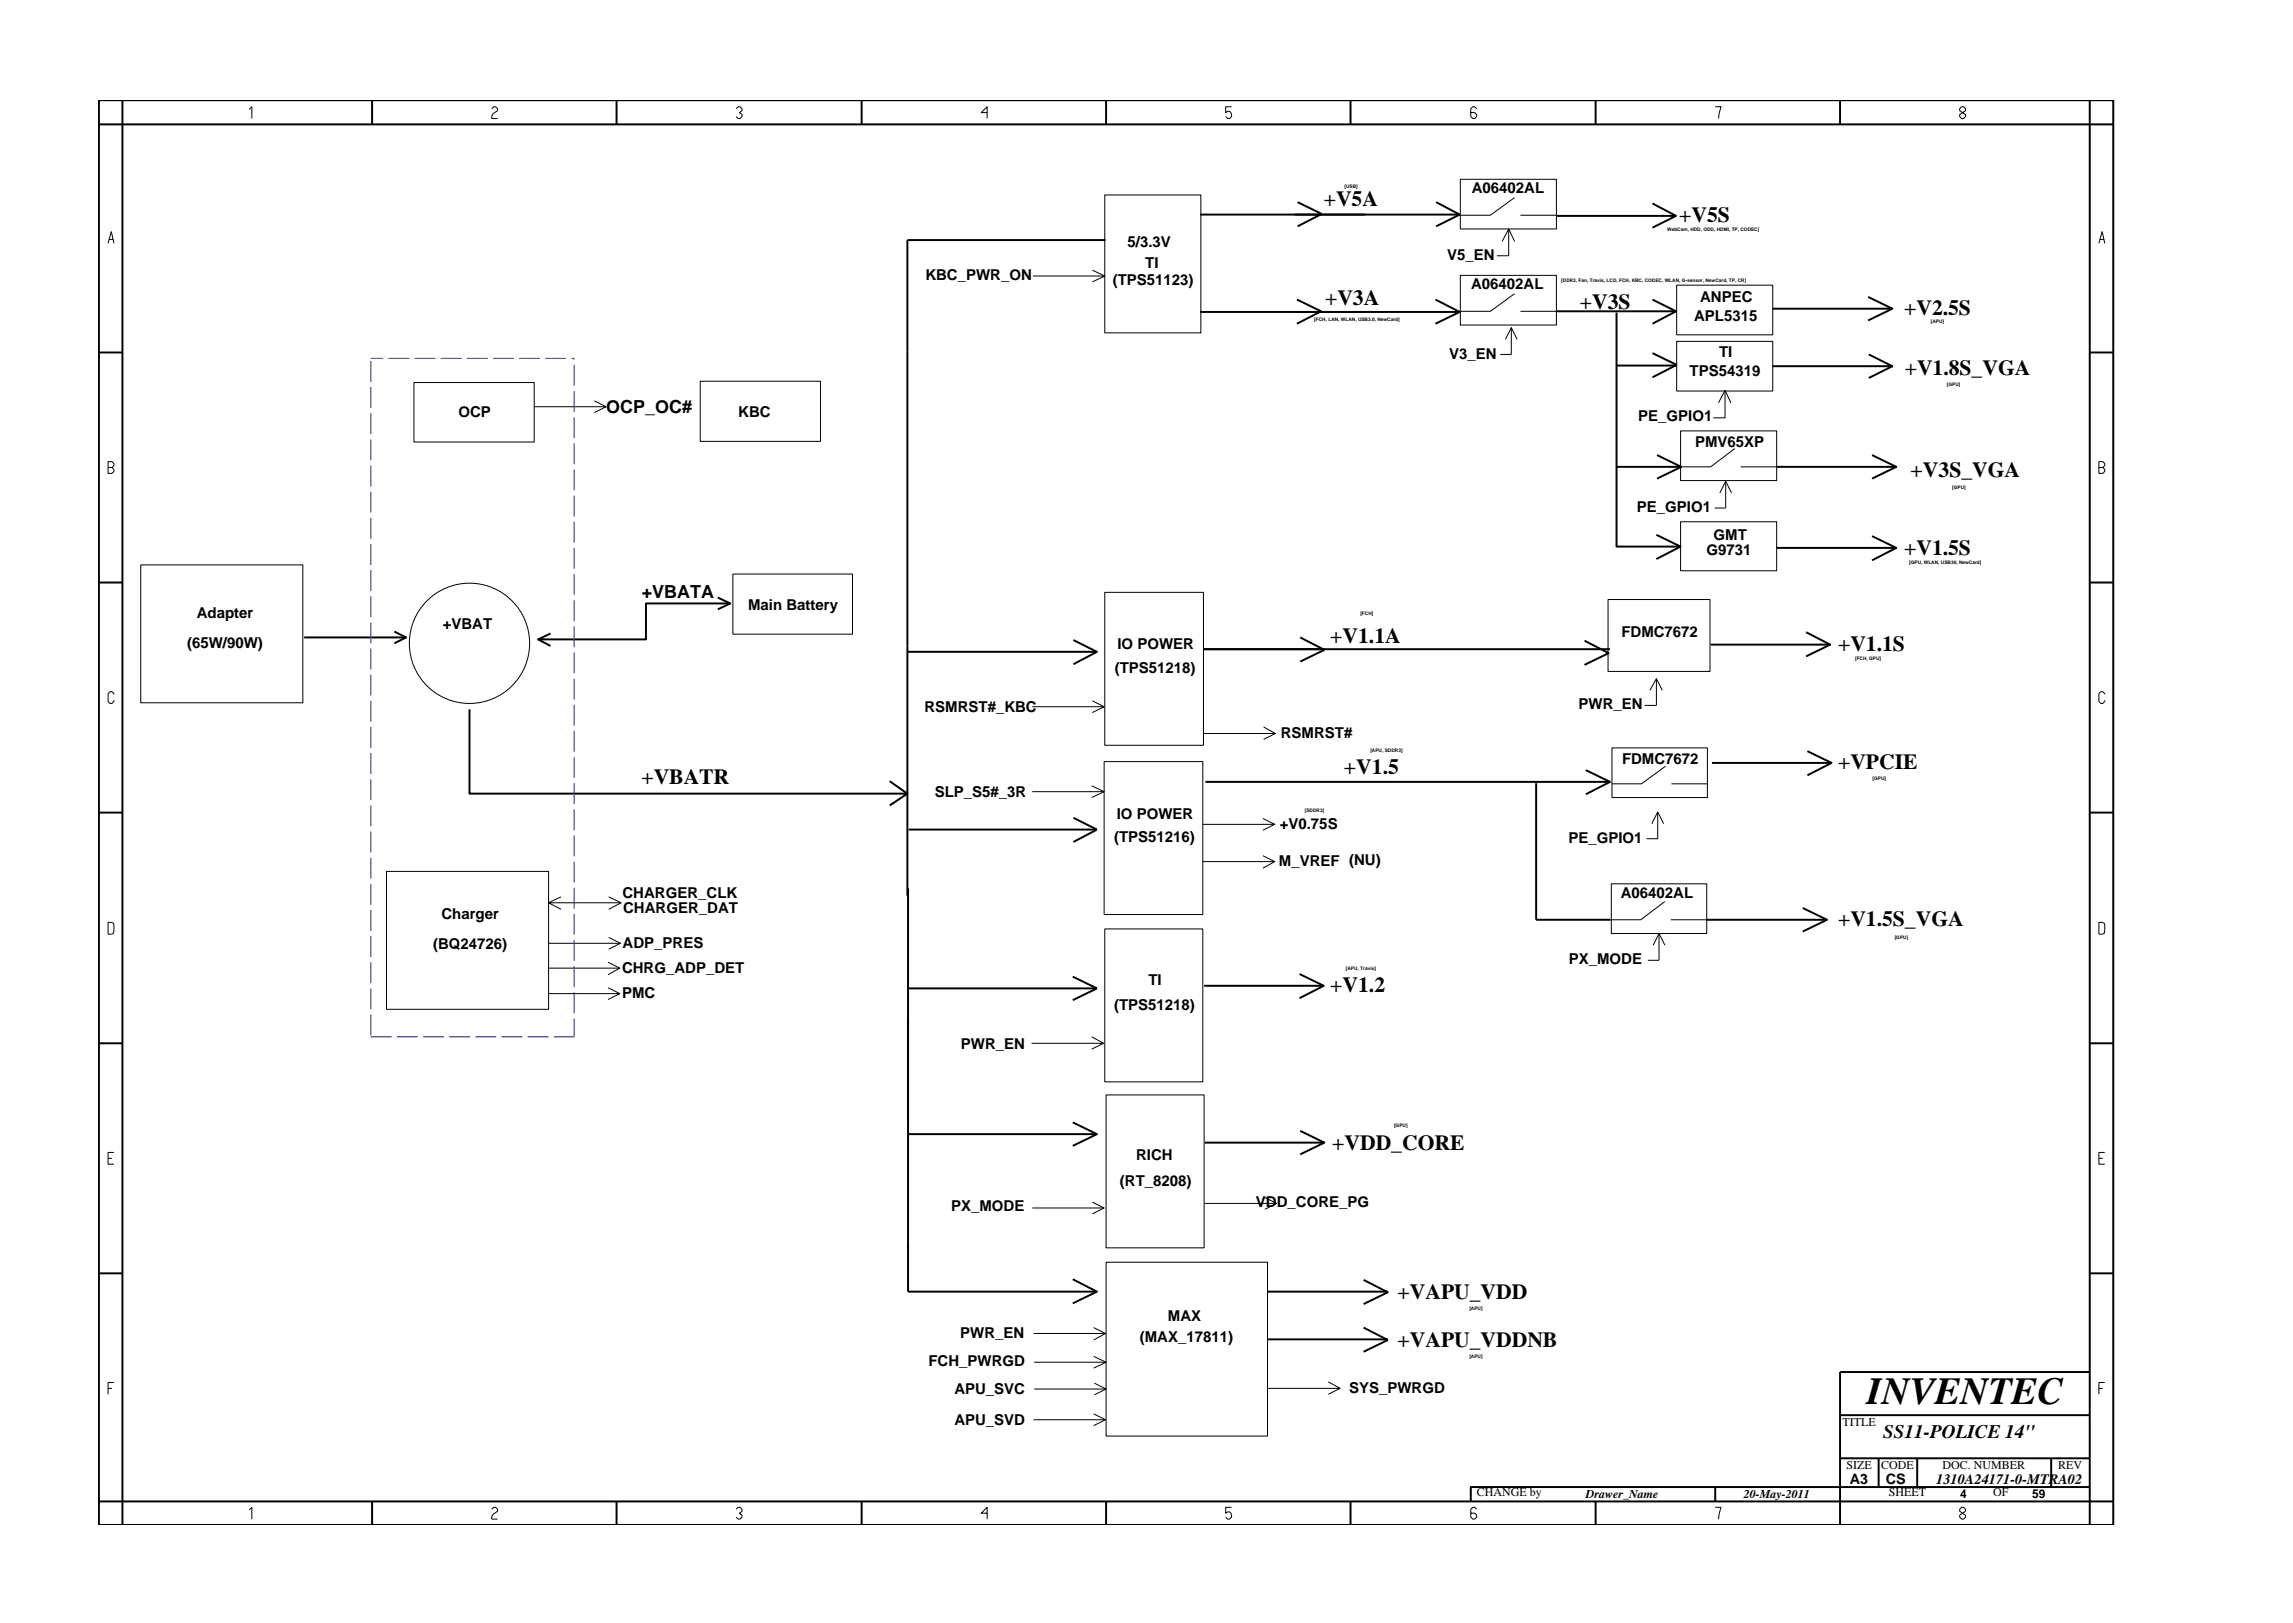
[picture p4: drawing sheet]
<svg xmlns="http://www.w3.org/2000/svg" width="297mm" height="210mm" viewBox="0 0 297 210" stroke-linecap="round" stroke-linejoin="round" font-family="sans-serif">
<defs><g id="words">
<text font-size="5" x="241.8" y="181.9">INVENTEC</text>
<g font-size="2.8">
<text x="171.5" y="26.7">+V5A</text>
<text x="217.5" y="28.8">+V5S</text>
<text x="171.6" y="39.6">+V3A</text>
<text x="204.7" y="40">+V3S</text>
<text x="246.7" y="40.8">+V2.5S</text>
<text x="246.7" y="48.6">+V1.8S_VGA</text>
<text x="247.5" y="61.8">+V3S_VGA</text>
<text x="246.7" y="71.9">+V1.5S</text>
<text x="172.3" y="83.3">+V1.1A</text>
<text x="238.1" y="84.4">+V1.1S</text>
<text x="83.1" y="101.6">+VBATR</text>
<text x="174.1" y="100.3">+V1.5</text>
<text x="238.1" y="99.7">+VPCIE</text>
<text x="238.1" y="119.9">+V1.5S_VGA</text>
<text x="172.3" y="128.5">+V1.2</text>
<text x="172.6" y="149">+VDD_CORE</text>
<text x="181" y="168.3">+VAPU_VDD</text>
<text x="181" y="174.4">+VAPU_VDDNB</text>
</g>
<text font-size="2.5" x="244" y="186.3">SS11-POLICE 14&quot;</text>
<g font-size="2.3">
<text x="78.5" y="53.5">OCP_OC#</text>
<text x="83.1" y="77.5">+VBATA</text>
</g>
<g font-size="1.9">
<text x="190.7" y="25">A06402AL</text>
<text x="146.1" y="32">5/3.3V</text>
<text x="148.3" y="34.8">TI</text>
<text x="187.5" y="33.7">V5_EN</text>
<text x="119.9" y="36.3">KBC_PWR_ON</text>
<text x="144.1" y="37">(TPS51123)</text>
<text x="190.6" y="37.5">A06402AL</text>
<text x="219.4" y="41.5">APL5315</text>
<text x="220.2" y="39.1">ANPEC</text>
<text x="187.7" y="46.5">V3_EN</text>
<text x="222.7" y="46.3">TI</text>
<text x="59.4" y="54">OCP</text>
<text x="218.9" y="48.7">TPS54319</text>
<text x="95.6" y="54.1">KBC</text>
<text x="212.2" y="54.6">PE_GPIO1</text>
<text x="219.6" y="57.9">PMV65XP</text>
<text x="212.1" y="66.4">PE_GPIO1</text>
<text x="221.1" y="71.9">G9731</text>
<text x="222" y="69.9">GMT</text>
<text x="24.2" y="84">(65W/90W)</text>
<text x="25.5" y="80.1">Adapter</text>
<text x="57.4" y="81.4">+VBAT</text>
<text x="96.9" y="79">Main Battery</text>
<text x="210" y="82.5">FDMC7672</text>
<text x="144.4" y="87.2">(TPS51218)</text>
<text x="144.8" y="84.1">IO POWER</text>
<text x="119.7" y="92.3">RSMRST#_KBC</text>
<text x="165.9" y="95.6">RSMRST#</text>
<text x="204.5" y="91.8">PWR_EN</text>
<text x="210.1" y="98.9">FDMC7672</text>
<text x="121.1" y="103.3">SLP_S5#_3R</text>
<text x="144.7" y="106.1">IO POWER</text>
<text x="165.8" y="107.3">+V0.75S</text>
<text x="144.3" y="109.1">(TPS51216)</text>
<text x="165.7" y="112.2">M_VREF (NU)</text>
<text x="203.2" y="109.2">PE_GPIO1</text>
<text x="57.2" y="119">Charger</text>
<text x="80.6" y="116.4">CHARGER_CLK</text>
<text x="80.7" y="118.3">CHARGER_DAT</text>
<text x="210" y="116.4">A06402AL</text>
<text x="56.1" y="122.9">(BQ24726)</text>
<text x="80.6" y="122.8">ADP_PRES</text>
<text x="203.2" y="124.9">PX_MODE</text>
<text x="80.6" y="126">CHRG_ADP_DET</text>
<text x="80.6" y="129.3">PMC</text>
<text x="144.3" y="130.8">(TPS51218)</text>
<text x="148.8" y="127.7">TI</text>
<text x="124.5" y="135.9">PWR_EN</text>
<text x="145.1" y="153.6">(RT_8208)</text>
<text x="147.2" y="150.3">RICH</text>
<text x="123.2" y="156.9">PX_MODE</text>
<text x="162.7" y="156.4">VDD_CORE_PG</text>
<text x="124.4" y="173.4">PWR_EN</text>
<text x="147.7" y="173.9">(MAX_17811)</text>
<text x="151.3" y="171.1">MAX</text>
<text x="120.3" y="177">FCH_PWRGD</text>
<text x="123.6" y="180.6">APU_SVC</text>
<text x="123.6" y="184.5">APU_SVD</text>
<text x="174.8" y="180.5">SYS_PWRGD</text>
<text x="239.6" y="192.2">A3</text>
<text x="244.3" y="192.3">CS</text>
<text x="250.8" y="192.2">1310A24171-0-MTRA02</text>
</g>
<g font-size="1.6">
<text x="238.7" y="184.8">TITLE</text>
<text x="239.2" y="190.4">SIZE</text>
<text x="243.7" y="190.4">CODE</text>
<text x="251.6" y="190.4">DOC. NUMBER</text>
<text x="266.6" y="190.4">REV</text>
<text x="191.3" y="193.8">CHANGE by</text>
<text x="205.4" y="194.1">Drawer_Name</text>
<text x="225.9" y="194.1">20-May-2011</text>
<text x="244.7" y="193.8">SHEET</text>
<text x="253.9" y="194.1">4</text>
<text x="258.2" y="193.8">OF</text>
<text x="263.3" y="194.1">59</text>
</g>
<g font-size=".6">
<text x="174.2" y="24.3">[USB]</text>
<text x="216" y="29.9">WebCam, HDD, ODD, HDMI, TP, CODEC]</text>
<text x="170.3" y="41.6">[FCH, LAN, WLAN, USB3.0, NewCard]</text>
<text x="202.3" y="36.5">[DDR3, Fan, Travis, LCD, FCH, KBC, CODEC, WLAN, G-sensor, NewCard, TP, CR]</text>
<text x="250.1" y="41.8">[APU]</text>
<text x="252.2" y="50">[GPU]</text>
<text x="252.9" y="63.3">[GPU]</text>
<text x="247.3" y="73.1">[GPU, WLAN, USB30, NewCard]</text>
<text x="176.2" y="79.7">[FCH]</text>
<text x="240.3" y="85.5">[FCH, GPU]</text>
<text x="177.5" y="97.4">[APU, SDDR3]</text>
<text x="242.6" y="101.1">[GPU]</text>
<text x="169" y="105.2">[SDDR3]</text>
<text x="174.4" y="125.6">[APU, Travis]</text>
<text x="245.4" y="121.6">[GPU]</text>
<text x="180.6" y="146">[GPU]</text>
<text x="190.3" y="169.7">[APU]</text>
<text x="190.3" y="175.9">[APU]</text>
</g>
</g></defs>
<g fill="none" stroke="#000" stroke-width=".13">
<path d="M32.3 14.2l.3-.4v1.6M63.7 14.1l.3-.3h.2l.3 .3v.2l-.5 .4-.3 .4v.3h.8M95.4 14.1l.2-.3h.3l.2 .3v.2l-.3 .3 .3 .2v.3l-.2 .3h-.3l-.2-.3M127.9 14.6h-.8l.8-.8v1.6M159.5 13.8h-.7v.8l.2-.2a.5 .5 0 0 1 .5 .7l-.2 .3h-.3l-.2-.3M191.3 14.1l-.3-.3h-.2l-.3 .3v1l.3 .3h.2l.3-.3v-.3l-.3-.2h-.5M222.2 13.8h.8l-.4 1.6M254.1 13.8l-.2 .3v.2l.7 .5v.3l-.2 .3h-.3l-.2-.3v-.3l.7-.5v-.2l-.2-.3zM14 31.5l.4-1.5 .4 1.5M14.1 31h.6M133.8 35.8h9.3l-1.6 .7M141.5 35l1.6 .8"/>
<path d="M143.1 25.3h12.5v17.8h-12.5zM189.2 35.7h12.4v6.4h-12.4zM189.2 23.2h12.4v6.5h-12.4zM194.6 31.3l.8-1.6 .8 1.6M195.4 29.7v3.4h-1.5M196.2 38l-3.1 2.3h-3.9M196.2 25.6l-3.1 2.3h-3.9M197 27.9h4.6M217.2 36.9h12.4v6.5h-12.4zM271.9 31.5l.4-1.5 .4 1.5M272 31h.6M14 59.8h.5l.3 .3v.2l-.3 .3 .3 .2v.3l-.3 .2h-.5z"/>
<path d="M53.6 49.6h15.6v7.7h-15.6zM69.2 52.7h9.3l-1.5 .8M77 51.9l1.5 .8M90.7 49.4h15.6v7.8h-15.6zM195 44l.8-1.6 .7 1.6M195.8 42.4v3.5h-1.5M197 40.3h4.6M217.2 44.2h12.4v6.5h-12.4zM217.7 55.8h12.5v6.5h-12.5zM222.6 52.2l.9-1.6 .7 1.6M223.5 50.7v3.4h-1.6M224.7 58.1l-3.1 2.4h-3.9"/>
<path d="M14 60.6h.5M18.2 73.2h21v17.8h-21zM94.9 74.4h15.5v7.8h-15.5zM143.1 76.7h12.8v19.8h-12.8zM208.3 77.7h13.2v9.3h-13.2zM217.7 67.6h12.5v6.3h-12.5zM223.5 62.3l-.7 1.6M223.5 62.3l.8 1.6M223.5 62.3v3.5h-1.4M225.5 60.5h4.7M271.9 60.6h.5l.3-.3v-.2l-.3-.3h-.5v1.5h.5l.3-.2v-.3l-.3-.2M14.8 89.9l-.3-.3h-.2l-.3 .3v1l.3 .2h.2l.3-.2v-.2"/>
<path d="M133.7 91.6h9.3l-1.5 .7M141.5 90.8l1.5 .8M143 98.7h12.8v19.8h-12.8zM155.9 95h9.3M163.7 94.2l1.5 .8-1.5 .8M208.8 96.9h12.4v6.4h-12.4zM214.6 87.9l-.9 1.5M214.6 87.9l.7 1.5M214.6 87.9v3.5h-1.6M215.8 99.3l-3.2 2.2h-3.8M272.7 89.9l-.3-.3h-.3l-.2 .3v1l.2 .2h.3l.3-.2v-.2M14 119.5l.7 .1 .1 .2-.1 1.1-.7 .1z"/>
<path d="M50.1 112.9h21v17.9h-21zM72.7 116.2l-1.6 .8M78.9 116.2l1.6 .8-1.6 .8M80.4 117h-9.3l1.6 .8M141.4 101.8l1.6 .8h-9.3M143 102.6l-1.6 .7M155.8 111.6h9.3M163.6 106l1.5 .8h-9.3M163.6 110.9l1.5 .7-1.5 .9M165.1 106.8l-1.5 .8M208.7 114.5h12.4v6.4h-12.4zM214.7 105.2v3.5h-1.4"/>
<path d="M214.7 105.2l-.7 1.5M214.7 105.2l.8 1.5M215.7 116.8l-3.2 2.4h-3.8M216.4 119.2h4.7M216.5 101.5h4.7M271.9 119.5l.7 .1 .1 .2-.1 1.1-.7 .1zM71 128.7h9.3l-1.5 .8M71 125.4h9.3M71.1 122.2h9.3M78.8 124.7l1.5 .7-1.5 .9M78.8 128l1.5 .7M78.9 121.4l1.5 .8-1.5 .8"/>
<path d="M133.6 135.2h9.3l-1.5 .7M141.4 134.3l1.5 .9M143.1 120.3h12.7v19.9h-12.7zM214.2 122.5l.7-1.6 .8 1.6M214.9 120.9v3.5h-1.4M14 150.1h.5M14.8 149.3h-.8v1.5h.8M133.7 156.5h9.3M141.5 155.7l1.5 .8-1.5 .8M143.3 141.8h12.7v19.9h-12.7zM156.1 155.9h9.3M163.9 155.1l1.5 .8-1.5 .8"/>
<path d="M271.9 150.1h.5M272.7 149.3h-.8v1.5h.8M14 179.9h.5M14.8 179.1h-.8v1.5M134 176.5h9.3M134 179.9h9.3M141.7 172l1.5 .7h-9.3M141.7 175.7l1.6 .8-1.6 .7M141.8 179.2l1.5 .7-1.5 .8M143.2 172.7l-1.5 .9M143.3 163.5h20.9v22.5h-20.9zM172.1 179l1.5 .9h-9.3"/>
<path d="M173.6 179.9l-1.5 .7M271.9 179.9h.5M272.7 179.1h-.8v1.5M32.3 195.6l.3-.3v1.5M63.7 195.5l.3-.2h.2l.3 .2v.3l-.5 .3-.3 .4v.3h.8M95.4 195.5l.2-.2h.3l.2 .2v.3l-.3 .2 .3 .3v.2l-.2 .3h-.3l-.2-.3M127.9 196h-.8l.8-.7v1.5M133.9 183.9h9.3M141.7 183.2l1.5 .7-1.5 .8M159.5 195.3h-.7v.7l.2-.1a.5 .5 0 0 1 .5 .6l-.2 .3h-.3l-.2-.3M191.3 195.5l-.3-.2h-.2l-.3 .2v1l.3 .3h.2l.3-.3v-.2l-.3-.3h-.5M222.2 195.3h.8l-.4 1.5"/>
<path d="M254.1 195.3l-.2 .2v.3l.7 .5v.2l-.2 .3h-.3l-.2-.3v-.2l.7-.5v-.3l-.2-.2z"/>
<circle cx="60.8" cy="83.3" r="7.8"/>
</g>
<g fill="none" stroke="#000" stroke-width=".25">
<path d="M12.8 13h261v184.6h-261zM12.8 16.1h261M15.9 13v184.6M48.2 13v3.1M79.9 13v3.1M111.6 13v3.1M143.3 13v3.1M174.9 13v3.1M206.7 13v3.1M238.4 13v3.1M270.7 13v184.6M143.2 31.1h-25.7v84.9"/>
<path d="M155.5 27.8h33.6M168 38.8l3.1 1.5-3.1 1.6M168.1 26.2l3.1 1.5-3.1 1.6M186 38.8l3.1 1.6h-21.4M186 26.2l3.1 1.6M189.1 27.8l-3.1 1.5M201.6 28h15.6M214.1 38.8l3 1.5-3 1.6M214.1 26.4l3 1.6-3 1.5M242 38.5l3.1 1.5h-15.5M245.1 40l-3.1 1.5M12.8 45.7h3.1"/>
<path d="M155.5 40.4h21.3M189.1 40.4l-3.1 1.5M201.6 40.3h15.6M209.4 40.5v30.3h8.3M209.4 47.4h7.8M214.1 45.7l3.1 1.6-3.1 1.6M214.7 59l3.1 1.5-3.1 1.5M229.6 47.4h15.6M242.1 45.9l3 1.5-3 1.6M242.5 59l3.1 1.5-3.1 1.5M270.7 45.7h3.1M12.8 75.5h3.1"/>
<path d="M93 77.4l1.6 .8-1.6 .7M94.6 78.2h-10.9v4.6h-14l1.6-.7M209.4 60.5h8.3M214.6 69.3l3.1 1.5-3.1 1.6M230.2 60.5h15.5M230.2 71h15.4M242.5 69.5l3.1 1.5-3.1 1.6M270.7 75.5h3.1M39.4 82.6h13.2M51.1 81.8l1.5 .8-1.5 .7M60.8 91.9v10.9h56.7M69.7 82.8l1.6 .9"/>
<path d="M117.6 84.4h24.5M139.1 82.9l3 1.5-3 1.6M155.9 84.1h52.7M168.4 82.6l3.2 1.6-3.2 1.5M205.3 83l3.1 1.6-3.1 1.5M205.4 99.8l3.2 1.5-3.2 1.6M221.8 98.8h15.5M234 81.9l3.1 1.6h-15.5M234.1 97.3l3.2 1.5-3.2 1.6M237.1 83.5l-3.1 1.5M12.8 105.3h3.1M115.3 101.2l2.2 1.6-2.2 1.5"/>
<path d="M117.6 115.1v52.2h24.4M117.7 107.5h24.4M139.1 105.9l3 1.6M142.1 107.5l-3 1.6M156.2 101.3h52.3M199 101.5v17.7h9.6M221.1 119.2h15.6M233.5 117.6l3.2 1.6-3.2 1.5M270.7 105.3h3.1M12.8 135.2h3.1M117.6 128h24.4M139 126.5l3.1 1.5-3.1 1.6"/>
<path d="M156 127.7h15.5M168.3 126.2l3.2 1.5-3.2 1.6M270.7 135.2h3.1M117.6 146.9h24.4M139 145.4l3.1 1.5-3.1 1.5M156.1 148h15.5M168.4 146.5l3.2 1.5-3.2 1.5M12.8 165h3.1M139 165.7l3.1 1.6-3.1 1.6M164.2 167.3h15.6M164.3 173.5h15.5M176.6 165.8l3.2 1.6-3.2 1.5"/>
<path d="M176.6 172l3.2 1.6-3.2 1.5M270.7 165h3.1M270.7 177.7h-32.3v19.9M12.8 194.5h261M48.2 194.5v3.1M79.9 194.5v3.1M111.6 194.5v3.1M143.3 194.5v3.1M174.9 194.5v3.1M206.7 194.5v3.1M222.2 192.6v1.9M238.4 183.3h32.3"/>
<path d="M238.4 188.9h32.3M243.4 188.9v3.7M248.4 188.9v3.7M265.7 188.9v3.7M270.7 192.6h-80.2v1.9"/>
</g>
<g fill="none" stroke="#00f" stroke-width=".13">
<path d="M48 46.4h1.6M48 46.8v2.7M48 50.2v2.7M48 53.5v2.7M48 56.9v2.7M50.3 46.4h2.7M53.7 46.4h2.7M57.1 46.4h2.7M60.5 46.4h2.7M63.9 46.4h2.7M67.3 46.4h2.7M70.6 46.4h2.7"/>
<path d="M74 46.4h.4v.2M74.4 47.3v2.7M74.4 50.7v2.7M74.4 54v2.8M74.4 57.4v2.7M48 60.3v2.7M48 63.7v2.7M48 67.1v2.7M48 70.5v2.7M48 73.9v2.7M48 77.2v2.8M74.4 60.8v2.7"/>
<path d="M74.4 64.2v2.7M74.4 67.6v2.7M74.4 71v2.7M74.4 74.4v2.7M74.4 77.8v2.7M48 80.6v2.7M48 84v2.7M48 87.4v2.7M48 90.8v2.7M48 94.2v2.7M48 97.6v2.7M74.4 81.1v2.7"/>
<path d="M74.4 84.5v2.7M74.4 87.9v2.7M74.4 91.3v2.7M74.4 94.7v2.7M74.4 98.1v2.7M48 101v2.7M48 104.3v2.7M48 107.7v2.7M48 111.1v2.7M48 114.5v2.7M48 117.9v2.7M74.4 101.5v2.7"/>
<path d="M74.4 104.8v2.8M74.4 108.2v2.7M74.4 111.6v2.7M74.4 115v2.7M74.4 118.4v2.7M48 134.3h2.7M48 121.3v2.7M48 124.7v2.7M48 128v2.8M48 131.4v2.7M51.4 134.3h2.7M54.8 134.3h2.7"/>
<path d="M58.2 134.3h2.7M61.6 134.3h2.7M65 134.3h2.7M68.4 134.3h2.7M74.4 131.9v2.4h-2.7M74.4 121.8v2.7M74.4 125.2v2.7M74.4 128.6v2.7"/>
</g>
<use href="#words"/>
</svg>
